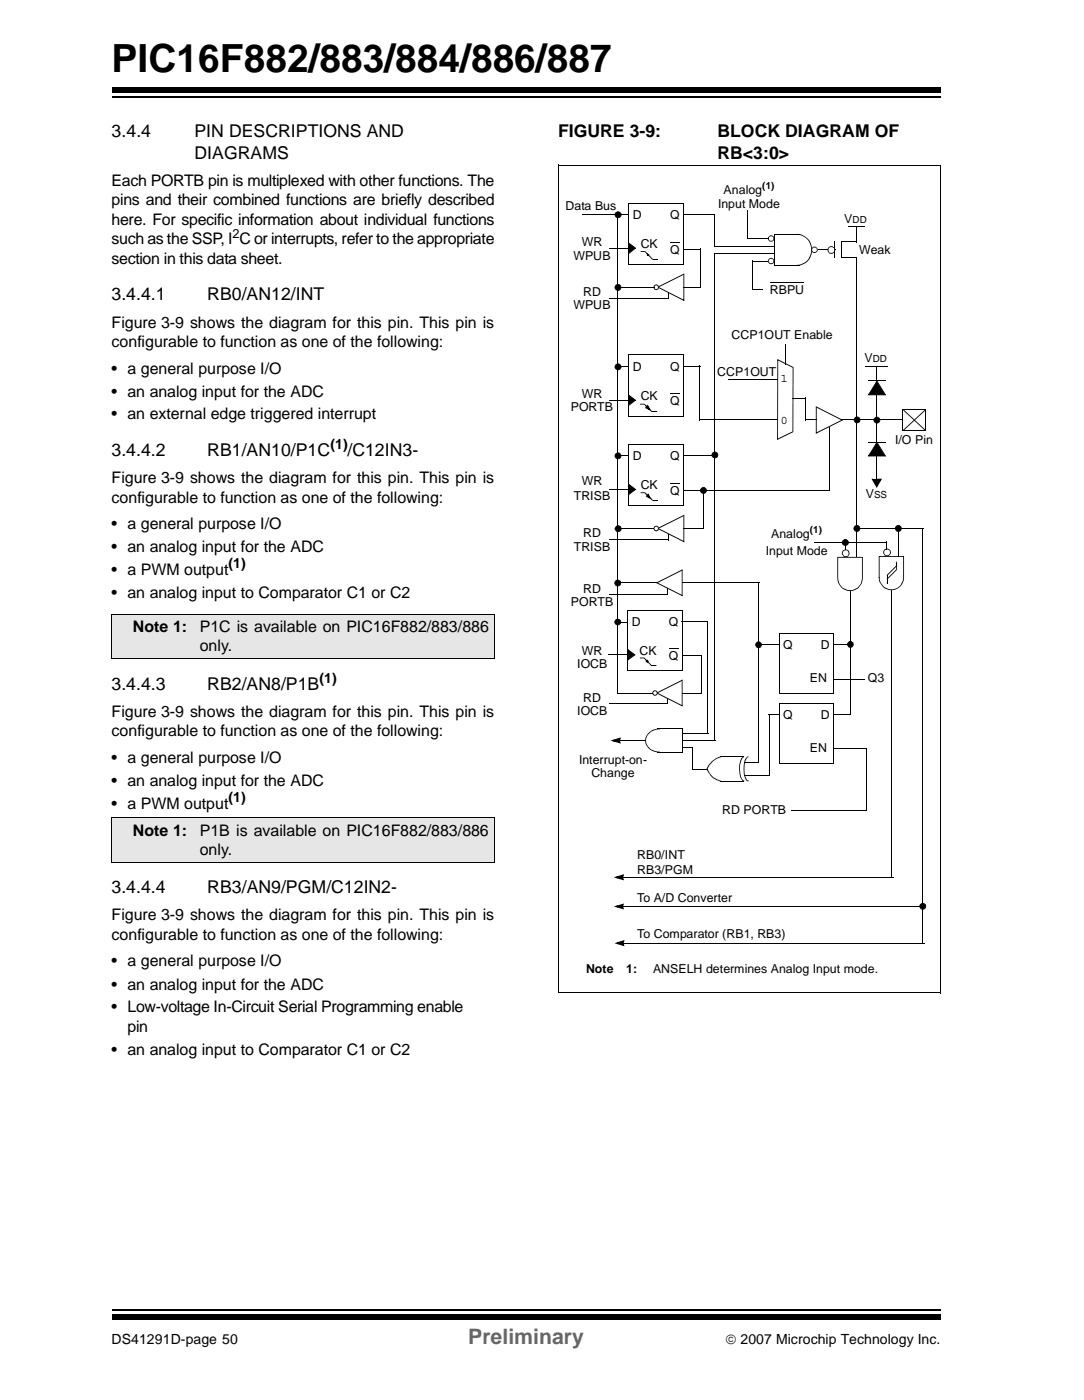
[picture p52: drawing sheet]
<svg xmlns="http://www.w3.org/2000/svg" width="216mm" height="279mm" viewBox="0 0 216 279" stroke-linecap="round" stroke-linejoin="round" font-family="sans-serif">
<defs><g id="words">
<text font-size="7.7" x="22.2" y="14.4">PIC16F882/883/884/886/887</text>
<text font-size="4.2" fill="#656565" x="93.3" y="267.8">Preliminary</text>
<g font-size="3.5">
<text x="22.2" y="27.4">3.4.4</text>
<text x="38.8" y="27.4">PIN DESCRIPTIONS AND</text>
<text x="111.1" y="27.4">FIGURE 3-9:</text>
<text x="142.9" y="27.4">BLOCK DIAGRAM OF</text>
<text x="38.7" y="31.6">DIAGRAMS</text>
<text x="142.9" y="31.6">RB&lt;3:0&gt;</text>
<text x="22.2" y="59.9">3.4.4.1</text>
<text x="41.3" y="59.9">RB0/AN12/INT</text>
<text x="22.2" y="90.9">3.4.4.2</text>
<text x="41.3" y="90.9">RB1/AN10/P1C</text>
<text x="69.2" y="90.9">/C12IN3-</text>
<text x="22.2" y="137.5">3.4.4.3</text>
<text x="41.3" y="137.5">RB2/AN8/P1B</text>
<text x="22.2" y="178.1">3.4.4.4</text>
<text x="41.3" y="178.1">RB3/AN9/PGM/C12IN2-</text>
</g>
<g font-size="3.2">
<text x="22.2" y="37">Each PORTB pin is multiplexed with other functions. The</text>
<text x="22.2" y="40.9">pins and their combined functions are briefly described</text>
<text x="22.2" y="44.8">here. For specific information about individual functions</text>
<text x="22.2" y="48.7">such as the SSP, I C or interrupts, refer to the appropriate</text>
<text x="22.2" y="52.6">section in this data sheet.</text>
<text x="22.2" y="65.3">Figure 3-9 shows the diagram for this pin. This pin is</text>
<text x="22.2" y="69.2">configurable to function as one of the following:</text>
<text x="22.2" y="74.5">• a general purpose I/O</text>
<text x="22.2" y="79">• an analog input for the ADC</text>
<text x="22.2" y="83.6">• an external edge triggered interrupt</text>
<text x="22.2" y="96.3">Figure 3-9 shows the diagram for this pin. This pin is</text>
<text x="22.2" y="100.2">configurable to function as one of the following:</text>
<text x="22.2" y="105.5">• a general purpose I/O</text>
<text x="22.2" y="110.1">• an analog input for the ADC</text>
<text x="22.2" y="114.7">• a PWM output</text>
<text x="22.2" y="119.3">• an analog input to Comparator C1 or C2</text>
<text x="26.5" y="125.9">Note 1:</text>
<text x="39.8" y="125.9">P1C is available on PIC16F882/883/886</text>
<text x="39.8" y="129.8">only.</text>
<text x="22.2" y="142.9">Figure 3-9 shows the diagram for this pin. This pin is</text>
<text x="22.2" y="146.8">configurable to function as one of the following:</text>
<text x="22.2" y="152.1">• a general purpose I/O</text>
<text x="22.2" y="156.6">• an analog input for the ADC</text>
<text x="22.2" y="161.2">• a PWM output</text>
<text x="26.5" y="166.5">Note 1:</text>
<text x="39.8" y="166.5">P1B is available on PIC16F882/883/886</text>
<text x="39.8" y="170.4">only.</text>
<text x="22.2" y="183.5">Figure 3-9 shows the diagram for this pin. This pin is</text>
<text x="22.2" y="187.3">configurable to function as one of the following:</text>
<text x="22.2" y="192.6">• a general purpose I/O</text>
<text x="22.2" y="197.2">• an analog input for the ADC</text>
<text x="22.2" y="201.8">• Low-voltage In-Circuit Serial Programming enable</text>
<text x="25.4" y="205.7">pin</text>
<text x="22.2" y="210.3">• an analog input to Comparator C1 or C2</text>
</g>
<g font-size="2.8">
<text x="65.8" y="89.5">(1)</text>
<text x="45.5" y="113.2">(1)</text>
<text x="63.6" y="136.1">(1)</text>
<text x="45.5" y="159.8">(1)</text>
<text x="22.2" y="267.8">DS41291D-page 50</text>
<text x="144.5" y="267.8">© 2007 Microchip Technology Inc.</text>
</g>
<g font-size="2.5">
<text x="112.7" y="41.8">Data Bus</text>
<text x="143" y="41.4">Input Mode</text>
<text x="144.1" y="38.7">Analog</text>
<text x="46.3" y="47.4">2</text>
<text x="126" y="43.6">D</text>
<text x="133.5" y="43.6">Q</text>
<text x="168.2" y="44.5">V</text>
<text x="114.2" y="51.8">WPUB</text>
<text x="115.9" y="49.1">WR</text>
<text x="127.6" y="49.4">CK</text>
<text x="133.5" y="50.5">Q</text>
<text x="171.1" y="50.7">Weak</text>
<text x="116.1" y="59">RD</text>
<text x="153.3" y="58.7">RBPU</text>
<text x="114.2" y="61.7">WPUB</text>
<text x="145.7" y="67.6">CCP1OUT Enable</text>
<text x="126" y="73.9">D</text>
<text x="133.5" y="73.9">Q</text>
<text x="142.8" y="75">CCP1OUT</text>
<text x="155.5" y="76.1">1</text>
<text x="172.2" y="72.2">V</text>
<text x="113.7" y="82">PORTB</text>
<text x="115.9" y="79.3">WR</text>
<text x="127.6" y="79.7">CK</text>
<text x="133.5" y="80.8">Q</text>
<text x="155.5" y="84.4">0</text>
<text x="178.3" y="88.5">I/O Pin</text>
<text x="126" y="91.7">D</text>
<text x="133.5" y="91.7">Q</text>
<text x="114.3" y="99.6">TRISB</text>
<text x="115.9" y="96.6">WR</text>
<text x="127.6" y="97.5">CK</text>
<text x="133.5" y="98.6">Q</text>
<text x="172.4" y="99.2">V</text>
<text x="116.1" y="107.1">RD</text>
<text x="153.6" y="107.2">Analog</text>
<text x="114.3" y="109.7">TRISB</text>
<text x="152.5" y="110.5">Input Mode</text>
<text x="116.2" y="118.1">RD</text>
<text x="113.7" y="120.7">PORTB</text>
<text x="125.9" y="124.8">D</text>
<text x="133.2" y="124.8">Q</text>
<text x="115.9" y="130.6">WR</text>
<text x="127.4" y="130.5">CK</text>
<text x="133.2" y="131.6">Q</text>
<text x="156" y="129.3">Q</text>
<text x="163.5" y="129.3">D</text>
<text x="114.9" y="133.2">IOCB</text>
<text x="161.3" y="136">EN</text>
<text x="172.8" y="136">Q3</text>
<text x="114.9" y="142.5">IOCB</text>
<text x="116.2" y="139.9">RD</text>
<text x="156" y="143.2">Q</text>
<text x="163.5" y="143.2">D</text>
<text x="161.3" y="149.9">EN</text>
<text x="115.3" y="152.2">Interrupt-on-</text>
<text x="117.8" y="154.9">Change</text>
<text x="143.9" y="162.2">RD PORTB</text>
<text x="126.9" y="171.2">RB0/INT</text>
<text x="126.9" y="174.2">RB3/PGM</text>
<text x="126.9" y="179.8">To A/D Converter</text>
<text x="126.9" y="187">To Comparator (RB1, RB3)</text>
<text x="116.7" y="193.9">Note</text>
<text x="124.7" y="193.9">1:</text>
<text x="130.1" y="193.9">ANSELH determines Analog Input mode.</text>
</g>
<g font-size="1.9">
<text x="151.8" y="37.7">(1)</text>
<text x="169.8" y="44.5">DD</text>
<text x="173.8" y="72.2">DD</text>
<text x="174.1" y="99.2">SS</text>
<text x="161.3" y="106.2">(1)</text>
</g>
</g></defs>
<path d="M22.2 19.3h165.1" fill="none" stroke="#000" stroke-width=".34"/>
<path d="M22.2 17.4h165.1v1h-165.1z" fill="#000"/>
<path d="M22.2 260h165.1v5.9h-165.1z" fill="#fff"/>
<path d="M22.2 261h165.1" fill="none" stroke="#000" stroke-width=".34"/>
<path d="M22.2 262h165.1v1.1h-165.1z" fill="#000"/>
<g fill="#e6e6e6">
<path d="M22.2 122.4h76.2v8.8h-76.2z"/>
<path d="M22.2 163h76.2v8.8h-76.2z"/>
</g>
<path d="M174.6 78.8v9.5M22.2 122.4h76.3M22.2 131.2h76.3M22.2 122.5v8.6M98.4 122.5v8.6M22.2 163h76.3M22.2 171.8h76.3M22.2 163.1v8.6M98.4 163.1v8.6" fill="none" stroke="#000" stroke-width=".2"/>
<path d="M174.6 78.7l.1 .1z" fill="#000"/>
<path d="M179.8 81.6h4.5v4.2h-4.5z" fill="#fff"/>
<path d="M125.1 52.7h11.1M125.2 40.5h11.1M125.2 40.4v12.3M136.2 40.5v12.3M172.4 73.1h4.4M173 75.9h3.4M174.6 73v2.8M179.7 85.8h4.6M179.8 81.6h4.6M179.8 81.5v4.3M184.3 81.6v4.3M162.2 108h6.3" fill="none" stroke="#000" stroke-width=".2"/>
<g fill="#000">
<path d="M133.5 48.2h1.9v.1h-1.9zM172.4 73v.2zM172.9 75.8l.1 .2zM174.6 75.8l.1 .1zM174.6 75.9l.1-.1v.2l-.8 1.3-.9 1.4h-.1l3.4-.1v.2l-1.7-2.8 .1-.1 1.8 2.9h-3.7l1-1.5h.1h-.1zM174.2 83.3a.68 .68 0 0 1 .7-.2 .68 .68 0 0 1 .5 .6l-.2 .1-.2-.4-.4-.2-.3 .2-.2 .4 .4 .4h.4l.3-.5 .2 .1a.69 .69 0 0 1-1 .6 .69 .69 0 0 1-.2-1.1zM175.2 83.7l.2 .1zM179.9 81.7h.2zM180.1 81.7l4.2 3.9-.1 .2-4.3-4zM179.9 85.7h.2zM184.1 85.7h.2zM184.1 81.7h.2z"/>
<path d="M179.9 85.6l4.3-3.9 .1 .1-4.2 4zM168.3 108h.2v1.8h-.2z"/>
</g>
<g fill="#000">
<path d="M174.6 75.9l1.7 2.8h-3.4z" fill-rule="evenodd"/>
<circle cx="174.7" cy="83.7" r=".61"/>
</g>
<path d="M127.6 50.1l3.4 1.6h-1l-1.5-1.6z" fill="#fff"/>
<path d="M127.6 50l.9 .1v.1h-.9zM127.6 50.1h.1zM128.4 50.2l.1-.1 1.6 1.5-.1 .2zM128.7 50.5h.2zM128.9 50.4l.1 .2-.1 .1-.2-.2zM128.9 50.7h.4l-.3 .3-.1-.2 .4-.1h-.4h.4v.1l-.2 .3-.3-.3zM128.9 50.7l.4 .1-.1 .1zM128.9 50.6h.1zM130 51.6h1v.2h-1zM130.9 51.7h.1z" fill="#000"/>
<path d="M129.1 50.7l.1 .2z" fill="#000"/>
<path d="M131 57.2l5.2-2.5v5.2z" fill="#fff"/>
<path d="M131.1 57.2l5.2 2.7h-.2v-5.2l.2-.2v5.5l-5.3-2.7zM130.8 57.2l5.4-2.6v.1l-5.1 2.6z" fill="#000"/>
<path d="M130.4 56.9l.3-.1 .3 .1 .2 .3-.2 .4-.3 .1-.3-.1-.2-.4z" fill-rule="evenodd" fill="#fff"/>
<path d="M125.1 48.3l1.6 1.1-1.5 1.2v-.1l1.4-1.1-.1 .1-1.4-1.1h.2v1.2h-.1zM125.2 49.6h.1v.9l-.2 .3zM130.4 56.8l.3-.1 .4 .1 .1 .4-.1 .1-.1-.3-.3-.1-.3 .1-.1 .3 .1 .3 .3 .1 .3-.2v.1l.1-.4 .1 .1-.1 .4-.4 .1-.4-.1-.2-.5zM131.1 57.2l.1 .1zM125.2 79.9h.1v.9l-.2 .2zM133.5 78.4h1.9v.2h-1.9zM125.1 78.6l1.7 1.2-1.6 1.1v-.1l1.4-1.1-.1 .1-1.4-1.1h.2v1.2h-.1zM133.5 96.3h1.9v.1h-1.9z" fill="#000"/>
<path d="M125.2 48.4l1.4 1-1.4 1.1zM125.2 78.7l1.4 1.1-1.4 1z" fill="#000"/>
<path d="M125.2 70.7h11.1M125.2 70.7v12.3M136.2 70.7v12.4M125.1 83h11.1M125.2 88.6h11.1M125.2 88.5v12.3M136.2 88.6v12.2M125.1 100.8h11.1" fill="none" stroke="#000" stroke-width=".2"/>
<path d="M127.6 98.2l3.4 1.5h-1l-1.5-1.5z" fill="#fff"/>
<path d="M127.6 98.1l.9 .1v.1h-.9zM127.6 98.1v.2zM128.5 98.2l1.6 1.5-.1 .1-1.6-1.5zM130 99.7h1v.1h-1zM130.9 99.7h.1z" fill="#000"/>
<path d="M131 105.3l5.2-2.6v5.3z" fill="#fff"/>
<path d="M131.1 105.2l5.2 2.8h-.2v-5.3l.2-.1v5.5l-5.3-2.7zM130.8 105.3l5.4-2.6v.1l-5.1 2.6z" fill="#000"/>
<path d="M130.4 105l.3-.1 .3 .1 .2 .3-.2 .4-.3 .1-.3-.1-.2-.4z" fill-rule="evenodd" fill="#fff"/>
<path d="M125.1 96.4l1.7 1.2-1.6 1.1v-.1l1.4-1.1-.1 .1-1.4-1.1h.2v1.2h-.1zM125.2 97.7h.1v.9l-.2 .2zM130.4 104.9l.3-.1 .4 .1 .1 .4-.1 .1-.1-.3-.3-.2-.3 .2-.1 .3 .1 .3h.3h.3l.1-.4 .1 .1-.1 .3-.4 .2-.4-.2-.2-.4zM131.1 105.3l.1 .1z" fill="#000"/>
<path d="M125.2 96.5l1.4 1-1.4 1.1z" fill="#000"/>
<path d="M162.9 49.7h3.5M166.3 48.1v3.3M167.5 48.2h3.2M167.6 51.3h3.1M167.6 48.2v3.2M169.1 45.2h3.2M170.7 45.1v3.2M170.7 51.3v6.3" fill="none" stroke="#000" stroke-width=".2"/>
<circle cx="165.6" cy="49.8" r=".69" fill="#fff"/>
<g fill="#000">
<path d="M122.6 56.8a.65 .65 0 0 1 .8-.2 .65 .65 0 0 1 .4 .7h-.2l-.1-.4-.4-.1-.4 .1-.1 .4 .1 .4 .4 .1 .4-.1 .1-.4h.2a.67 .67 0 0 1-1 .6 .67 .67 0 0 1-.2-1.1zM123.6 57.3h.2zM122.6 42.3a.68 .68 0 0 1 .8-.1 .68 .68 0 0 1 .4 .6h-.2v-.2l-.5-.3-.4 .2-.1 .3 .3 .5h.4l.3-.5h.2a.69 .69 0 0 1-1 .6 .69 .69 0 0 1-.2-1.1zM123.6 42.8h.2zM133.1 58.3h.2v1.3h-.2zM165 49.3a.77 .77 0 0 1 .9-.2 .77 .77 0 0 1 .4 .7l-.1 .1-.2-.5-.4-.2-.5 .2-.1 .5 .3 .5h.5l.4-.4v-.2l.1 .1a.78 .78 0 0 1-1.1 .6 .78 .78 0 0 1-.2-1.2zM166.2 49.8l.1 .1zM122.6 72.6a.68 .68 0 0 1 .8-.1 .68 .68 0 0 1 .4 .6l-.2 .1-.1-.5-.4-.1-.4 .2-.1 .4 .1 .3 .4 .2 .4-.2 .1-.4 .2 .1a.69 .69 0 0 1-1 .6 .69 .69 0 0 1-.2-1.2zM123.6 73.1l.2 .1zM122.6 90.4a.68 .68 0 0 1 .8-.2 .68 .68 0 0 1 .4 .6l-.2 .1-.1-.4-.4-.2-.4 .2-.1 .4 .3 .5h.4l.3-.6 .2 .1a.69 .69 0 0 1-1 .6 .69 .69 0 0 1-.2-1.1zM123.6 90.8l.2 .1zM139.6 97.3a.68 .68 0 0 1 .8-.2 .68 .68 0 0 1 .4 .6l-.2 .1-.1-.4-.4-.2-.4 .2-.1 .4 .3 .5h.4l.3-.6 .2 .1a.69 .69 0 0 1-.9 .6 .69 .69 0 0 1-.3-1.1z"/>
<path d="M140.6 97.7l.2 .1zM170.2 83.2a.66 .66 0 0 1 .8-.1 .66 .66 0 0 1 .4 .6h-.2l-.1-.4-.4-.1-.4 .2-.1 .3 .3 .5h.4l.2-.1 .1-.4h.2a.68 .68 0 0 1-1 .6 .68 .68 0 0 1-.2-1.1zM171.2 83.7h.2zM173.9 95.4h.7v.4h-.7zM173.6 95.4l.4 .1 .8 1.3-.3 .2 .7-1.5 .3 .2-.9 .1v-.4h1.1l-1.1 1.9zM174.6 88l.1 .2-.8 1.3-.9 1.4-.1-.1h3.4v.2l-1.7-2.8 .1-.1 1.8 2.9h-3.7l1-1.5h.1h-.1zM122.7 104.9a.66 .66 0 0 1 .7-.2 .66 .66 0 0 1 .4 .7h-.2l-.1-.4-.4-.1-.3 .1-.2 .4 .3 .5h.4l.3-.3v-.2h.2a.68 .68 0 0 1-1 .6 .68 .68 0 0 1-.1-1.1zM123.6 105.4h.2zM133.1 106.4h.2v1.3h-.2zM170.2 104.9a.65 .65 0 0 1 .7-.2 .65 .65 0 0 1 .4 .6l-.1 .1-.2-.5-.3-.1-.4 .2-.1 .4 .1 .3 .4 .2 .3-.2 .2-.4 .1 .1a.67 .67 0 0 1-.9 .6 .67 .67 0 0 1-.2-1.1zM171.2 105.3l.1 .1zM123.9 180.6h.4v.2h-.4z"/>
<path d="M122.2 180.7l2.1-.6-.2 .4-1.2 .3-.1-.3 1.3 .3-.1 .4-.2-.5 .3-.1 .2 .7zM123.9 180.3l.3 .1-.1 .3-.4-.1zM124.2 180.6l.1 .2z"/>
</g>
<g fill="#000">
<path d="M173.9 95.6h1.5l-.8 1.3zM122.9 180.7l1.2-.4-.2 .4 .2 .3z"/>
<path d="M174.6 88.1l1.7 2.8h-3.4z" fill-rule="evenodd"/>
<circle cx="123.1" cy="57.3" r=".59"/>
<circle cx="123.1" cy="42.8" r=".61"/>
<circle cx="123.1" cy="73.1" r=".61"/>
<circle cx="123.1" cy="90.9" r=".61"/>
<circle cx="140.1" cy="97.8" r=".61"/>
<circle cx="170.7" cy="83.7" r=".6"/>
<circle cx="123.1" cy="105.4" r=".6"/>
<circle cx="170.7" cy="105.3" r=".59"/>
</g>
<g fill="none" stroke="#000" stroke-width=".2">
<path d="M116 42.8h9.3M121.3 49.5h4.9M121.3 59.5h12M123.1 57.3h7.2M123.1 42.8v95.5M136.1 57.3h3.5M139.5 49.6v7.8M142.4 50.5v97.2M170.7 52v59M121.3 79.8h4.9M123 73.1h2.2M121.3 97.6h4.9"/>
<path d="M123.1 90.8h2.2M165.7 83.7h14.1M172.9 88.2h3.5M174.6 91v4.5M121.3 107.6h12M123.1 105.4h7.1M170.7 105.3h13.2M183.8 105.2v82.9M124.3 180.7h59.8"/>
</g>
<path d="M162.6 81.1l5.1 2.6-5.1 2.6z" fill="#fff"/>
<path d="M162.6 81l5.4 2.7-.3 .1-5.2-2.6zM165.1 85.1l.1 .1zM162.5 80.9l.2 .2v5.2h-.2l5.2-2.6 .1 .1-5.3 2.7zM123.9 174.8h.3v.2h-.3zM122.2 174.9l2.1-.7-.2 .5-1.2 .3-.1-.3 1.3 .3-.1 .4-.2-.5 .3-.1 .2 .7zM123.9 174.4l.3 .1-.1 .4h-.3z" fill="#000"/>
<path d="M136.1 73h3.4M136.1 90.7h6.3M136.1 97.7h29.1M140.1 97.7v7.8M165.2 85.2v12.6M136.2 105.4h4M177.6 117.4v57.6M124.1 174.9h53.9" fill="none" stroke="#000" stroke-width=".2"/>
<path d="M122.8 174.9l1.3-.4-.2 .4 .2 .3z" fill="#000"/>
<circle cx="162.2" cy="49.8" r=".56" fill="#fff"/>
<path d="M161.8 49.4a.63 .63 0 0 1 .7-.2 .63 .63 0 0 1 .4 .6h-.2l-.1-.4-.4-.1-.3 .1-.2 .4 .3 .4h.4l.3-.4h.2a.64 .64 0 0 1-.9 .6 .64 .64 0 0 1-.2-1zM162.7 49.8h.2z" fill="#000"/>
<path d="M136.2 42.7h6.2M136.2 49.7h3.4M142.3 42.7v6.4" fill="none" stroke="#000" stroke-width=".2"/>
<path d="M158.8 46.7a3.1 3.1 0 0 1 2.8 3.1 3.1 3.1 0 0 1-2.8 3.1z" fill-rule="evenodd" fill="#fff"/>
<path d="M158.7 52.8l.1 .2zM158.7 46.6v.2zM158.8 46.6a3.2 3.2 0 0 1 2.9 2.6 3.2 3.2 0 0 1-1.8 3.5l-.1-.2 1-.6 .5-.9 .2-.6v-1.3l-.4-1-.3-.4-.9-.7-1.1-.2zM158.8 52.8l.6-.1v.2l-.6 .1zM159.3 52.7l.5-.2 .1 .2-.5 .2z" fill="#000"/>
<path d="M142.4 49.1h9.3M148.9 47.5h4.2M148.9 42v5.6M154.1 46.7h5.2M154.2 46.7v6.3M154.2 52.9h5.1" fill="none" stroke="#000" stroke-width=".2"/>
<circle cx="153.6" cy="47.5" r=".56" fill="#fff"/>
<path d="M153.1 47.1a.63 .63 0 0 1 .7-.2 .63 .63 0 0 1 .4 .6l-.1 .1-.2-.4-.3-.1-.4 .1-.1 .4 .3 .4h.4l.3-.5 .1 .1a.64 .64 0 0 1-.9 .6 .64 .64 0 0 1-.2-1.1zM154.1 47.5l.1 .1zM158.4 56.3h1.8v.2h-1.8z" fill="#000"/>
<path d="M142.3 50.5h12M149.9 52h4.2M149.9 57.7h2M150 51.9v5.8M150 47.5h3.1M150 49.1h4.2M153.3 56.4h5.1" fill="none" stroke="#000" stroke-width=".2"/>
<circle cx="153.6" cy="52" r=".56" fill="#fff"/>
<path d="M153.1 51.6a.63 .63 0 0 1 .7-.2 .63 .63 0 0 1 .4 .6l-.1 .1-.2-.4-.3-.1-.4 .1-.1 .4 .3 .4h.4l.3-.5 .1 .1a.64 .64 0 0 1-.9 .5 .64 .64 0 0 1-.2-1zM154.1 52l.1 .1z" fill="#000"/>
<path d="M175.1 110.9h4.9v4.2a2.43 2.43 0 0 1-2.5 2.5 2.43 2.43 0 0 1-2.4-2.5z" fill-rule="evenodd" fill="#fff"/>
<path d="M175 110.9l5-.1 .1 4.3a2.52 2.52 0 0 1-2.6 2.5 2.52 2.52 0 0 1-2.5-2.5h.2l.2 .9 .2 .4 .6 .7 .4 .2 .5 .1h.9l1.2-.6 .6-1.2 .1-4.7 .1 .1h-4.9l.1-.1v4.2h-.2zM175 115.1h.2zM176.6 115.4h.2v.8h-.2zM176.6 114.6h.2v1.4h-.2zM176.6 116.2h.2zM176.7 116v.1zM178.5 112.2h.2zM178.5 112.2h.2v1.4l-.2-.1zM176.6 115.4l1.9-1.9 .2 .1-1.9 1.9zM178.5 112h.2zM178.5 112h.2v.8l-.2-.1zM176.6 114.6l1.9-1.9 .2 .1-1.9 1.9z" fill="#000"/>
<circle cx="176.7" cy="110.1" r=".68" fill="#fff"/>
<path d="M128.7 98.4l-.1 .2zM128.7 98.4l.2 .2-.1 .1-.2-.1zM128.7 98.8l.2-.2 .2 .3-.1 .1zM129.1 98.3l.7 1.3-1.2-.7 .4-.2 .4 .3-.1 .3-.4-.5 .4-.2-.2 .3-.2-.3zM128.9 98.6v.2zM176.1 109.5a.79 .79 0 0 1 .9-.1 .79 .79 0 0 1 .4 .7l-.1 .1-.2-.6-.4-.1-.5 .2-.1 .5 .1 .3 .3 .2h.4l.4-.4v-.2l.1 .1a.78 .78 0 0 1-1.1 .6 .78 .78 0 0 1-.2-1.3zM177.3 110.1l.1 .1z" fill="#000"/>
<path d="M129 98.8l.1-.1 .2 .4-.4-.2z" fill="#000"/>
<path d="M127.5 80.6l3.4 1.5h-1l-1.6-1.5z" fill="#fff"/>
<g fill="#000">
<path d="M127.5 80.5h.9l-.1 .1h-.8zM127.4 80.6h.2zM128.4 80.5l1.6 1.5-.1 .2-1.6-1.6zM128.5 80.7v.2zM128.6 80.8l.2 .1-.1 .2-.2-.2zM128.7 81l.3 .2-.1 .2-.3-.3zM129 80.6l.7 1.3-1.2-.6 .3-.2 .5 .2-.1 .4-.4-.6 .3-.2-.1 .3-.3-.2zM128.8 80.9l-.1 .2zM129.9 82h1v.2h-1zM130.8 82.1h.2zM124 187.9h.3v.2h-.3zM122.4 188l2-.6-.2 .4-1.2 .4-.1-.4 1.3 .4-.1 .3-.3-.5 .3-.1 .3 .7z"/>
<path d="M124 187.5l.3 .2-.1 .3h-.4zM183.3 180.2a.65 .65 0 0 1 .8-.2 .65 .65 0 0 1 .4 .6l-.2 .1-.1-.4-.4-.2-.4 .2-.1 .4 .3 .4h.4l.3-.5 .2 .1a.67 .67 0 0 1-1 .6 .67 .67 0 0 1-.2-1.1zM184.3 180.6l.2 .1z"/>
</g>
<g fill="#000">
<path d="M129 81l.3 .5-.6-.3zM123 188l1.1-.4-.1 .4 .1 .3z"/>
<circle cx="183.8" cy="180.6" r=".59"/>
</g>
<path d="M169.3 117.6v24.9M124.3 188h59.9" fill="none" stroke="#000" stroke-width=".2"/>
<path d="M166.8 111.1h5v4.2a2.46 2.46 0 0 1-2.5 2.4 2.46 2.46 0 0 1-2.5-2.4z" fill-rule="evenodd" fill="#fff"/>
<path d="M166.8 111.1l5-.1v4.3a2.54 2.54 0 0 1-2.5 2.5 2.54 2.54 0 0 1-2.5-2.5h.1l.5 1.3 .6 .7 .8 .3h.5l1.3-.3 .9-1.1 .1-.4 .1-4.7 .1 .1h-5l.1-.1v4.2h-.1zM166.8 115.3h.1z" fill="#000"/>
<circle cx="168.4" cy="110.3" r=".69" fill="#fff"/>
<path d="M168.6 108l.1 .1zM167.9 107.7a.66 .66 0 0 1 .7-.2 .66 .66 0 0 1 .5 .6l-.2 .1-.1-.5-.4-.1-.4 .2-.2 .4 .4 .4h.3l.4-.3v-.2l.2 .1a.67 .67 0 0 1-1 .5 .67 .67 0 0 1-.2-1zM168.9 108.1l.2 .1zM167.9 109.7a.79 .79 0 0 1 .8-.2 .79 .79 0 0 1 .5 .8h-.1l-.3-.5-.4-.1-.4 .2-.2 .4 .4 .6h.5l.4-.6h.1a.79 .79 0 0 1-1.1 .7 .79 .79 0 0 1-.2-1.3zM169.1 110.3h.1zM176.5 109.5l.2 .1zM176.5 108h.2v1.5h-.2zM178.8 110.9l.2 .1zM178.4 104.9a.65 .65 0 0 1 .8-.2 .65 .65 0 0 1 .4 .6l-.2 .1-.1-.5-.4-.1-.4 .2-.1 .4 .3 .4h.4l.3-.5 .2 .1a.68 .68 0 0 1-1 .6 .68 .68 0 0 1-.2-1.1zM179.4 105.3l.2 .1zM133.2 129.2h1.9v.1h-1.9z" fill="#000"/>
<path d="M168.7 108h8M178.9 105.2v5.7M125 133.6h10.9M125.1 121.7h10.8M125.1 121.6v12M135.9 121.7v12" fill="none" stroke="#000" stroke-width=".2"/>
<g fill="#000">
<circle cx="168.4" cy="108.1" r=".6"/>
<circle cx="178.9" cy="105.3" r=".6"/>
</g>
<path d="M127.5 131.1l3.2 1.6h-.9l-1.5-1.6z" fill="#fff"/>
<path d="M127.5 131.1h.9l-.1 .1h-.8zM127.5 131.1v.1zM128.2 131.2l.2-.1 1.5 1.5-.1 .2zM128.5 131.5h.2zM128.5 131.6l.2-.2 .1 .2-.1 .1zM128.7 131.7l.3 .2zM128.8 131.6l.2-.1 .2 .4-.2 .2-.4-.2 .3-.2 .2 .1-.2 .2-.2-.2 .4-.1-.1 .2zM128.7 131.6v.1zM129.8 132.6h.9v.2h-.9zM130.7 132.7h.1z" fill="#000"/>
<path d="M128.9 131.8l.1 .2z" fill="#000"/>
<path d="M130.8 138.1l5.1-2.5v5.1z" fill="#fff"/>
<path d="M130.9 138l5 2.7h-.1v-5.1l.1-.2v5.4l-5.1-2.6zM130.6 138.1l5.2-2.6 .1 .2-5 2.5z" fill="#000"/>
<path d="M130.1 137.8l.3-.1 .4 .1 .2 .3-.2 .4-.4 .1-.3-.1-.1-.4z" fill-rule="evenodd" fill="#fff"/>
<path d="M125 129.3l1.6 1.3-1.5 1-.1-.1 1.5-1-.1 .1-1.4-1.1h.2v1.1h-.2zM125 130.6h.2v.9l-.2 .2zM130.1 137.7l.4-.1 .4 .2 .1 .3-.1 .1-.1-.3-.3-.1-.4 .3 .1 .3 .2 .1 .4-.1 .1-.3 .1 .1-.2 .4-.4 .1-.3-.2-.2-.4zM130.9 138.1l.1 .1z" fill="#000"/>
<path d="M125.1 129.5l1.4 1-1.4 1z" fill="#000"/>
<path d="M130.8 116.2l5.1-2.6v5.1z" fill="#fff"/>
<path d="M130.9 116.1l5 2.6h-.1v-5.1l.1-.1v5.4l-5.1-2.7zM130.6 116.2l5.2-2.7 .1 .2-5 2.5z" fill="#000"/>
<path d="M129 146.3a2.89 2.89 0 0 1 2.4-1v4.6a2.34 2.34 0 0 1-2.4-1 2.34 2.34 0 0 1 0-2.6z" fill-rule="evenodd" fill="#fff"/>
<path d="M130.3 145.4l.5-.2 .1 .2-.5 .1zM130.8 145.2h.6v.2h-.6zM131.4 149.8l.1 .2zM129 146.3l.8-.7 .5-.2 .1 .1-1 .6-.5 .6-.2 .5v.9l.7 1.1 1 .4 1 .2v.2a2.54 2.54 0 0 1-2.9-2.8zM131.4 145.2l.1 .2z" fill="#000"/>
<path d="M130.9 145.3h5M130.9 149.9h5M135.9 145.3v4.7M155.2 152.1h10.8M155.3 140.2h10.8M155.3 140.1v12M166 140.2v12" fill="none" stroke="#000" stroke-width=".2"/>
<path d="M147.8 151l.3-.2 .1 4.9-.2-.1a4.5 4.5 0 0 1-.2-4.6z" fill-rule="evenodd" fill="#fff"/>
<path d="M147.8 151l.1-.2 .1 .2-.2 .1zM147.9 150.8l.2-.1 .1 .2-.2 .1zM147.7 151l.2 .1-.5 1.3 .1 1.8 .1 .8 .4 .5 .2 .1v.1l-.4-.1a4.9 4.9 0 0 1-.1-4.6zM148.1 150.8h.1zM148.1 155.7h.2z" fill="#000"/>
<path d="M143.5 150.8h4.7M143.5 155.7h4.7" fill="none" stroke="#000" stroke-width=".2"/>
<path d="M141.9 151.7l.8-.5 .8-.4v4.9a3.7 3.7 0 0 1-2.7-2.5l.4-.8z" fill-rule="evenodd" fill="#fff"/>
<path d="M142.2 155l.7 .4-.1 .1-.7-.3zM142.9 155.4l.7 .2-.1 .2-.7-.3zM141.8 151.7l.9-.6 .8-.4 .1 .2-.9 .4-.8 .5-1 1.4a4.1 4.1 0 0 0 1.3 1.8l-.1 .2-.7-.7-.7-1.2a3.2 3.2 0 0 1 1.1-1.6zM143.5 150.7v.2zM143.4 155.7h.2z" fill="#000"/>
<path d="M148.7 151l.3-.2v4.9l-.1-.1a4.2 4.2 0 0 1-.2-4.6z" fill-rule="evenodd" fill="#fff"/>
<g fill="#000">
<path d="M139.3 72.9l.2 .1zM145 75.6l.1 .2zM156.4 72.5l.2 .1zM157.9 79.2l.1 .2zM139.4 83.6l.1 .2zM141.9 90.2a.65 .65 0 0 1 .8-.2 .65 .65 0 0 1 .4 .7h-.2l-.1-.4-.4-.1-.4 .1-.1 .4 .3 .5h.4l.3-.3v-.2h.2a.67 .67 0 0 1-1 .6 .67 .67 0 0 1-.2-1.1zM142.9 90.7h.2zM154.9 71.6l3.1 1.6-.1 .1-3-1.5 .1-.2v15.9h-.2l3.1-1.5 .1 .1-3.2 1.6zM160.4 83.7l.1 .1zM160.4 83.6l.1 .2zM122.6 115.7a.66 .66 0 0 1 .7-.1 .66 .66 0 0 1 .4 .6h-.2l-.1-.4-.4-.1-.3 .2-.2 .3 .3 .5h.4l.2-.1 .1-.4h.2a.68 .68 0 0 1-.9 .6 .68 .68 0 0 1-.2-1.1zM123.5 116.2h.2z"/>
<path d="M130.7 116.1l.1 .1zM132.9 117.2l.1 .1zM132.9 117.3h.1v1.1h-.1zM132.9 118.3l.1 .2zM122.6 123.5a.66 .66 0 0 1 .7-.1 .66 .66 0 0 1 .4 .6h-.2l-.1-.4-.4-.1-.3 .2-.2 .3 .2 .3 .4 .2 .3-.2 .1-.3h.2a.67 .67 0 0 1-.9 .6 .67 .67 0 0 1-.2-1.1zM123.5 124h.2zM126 130.4l.1 .2zM132.9 139.1l.1 .1zM150.6 128.1a.63 .63 0 0 1 .8-.2 .63 .63 0 0 1 .3 .6l-.1 .1-.2-.5-.3-.1-.4 .2-.1 .4 .3 .4h.4l.3-.5 .1 .1a.66 .66 0 0 1-.9 .6 .66 .66 0 0 1-.2-1.1zM151.6 128.5l.1 .1zM166.2 135.3l.1 .1zM168.9 128a.63 .63 0 0 1 .7-.2 .63 .63 0 0 1 .4 .6l-.1 .1-.2-.4-.4-.2-.3 .2-.1 .4 .3 .4h.4l.3-.5 .1 .1a.66 .66 0 0 1-.9 .6 .66 .66 0 0 1-.2-1.1z"/>
<path d="M169.9 128.4l.1 .1zM123.3 147.5h.3v.2h-.3zM121.6 147.6l2.1-.6-.2 .4-1.3 .4-.1-.4 1.4 .4-.1 .3-.3-.4 .3-.2 .3 .7zM123.2 147.2l.4 .1-.1 .4h-.4zM128.6 147.5l.1 .2zM132.9 139.2h.1v1.2h-.1zM132.9 140.2l.1 .2zM148.6 151l.2-.2 .1 .2-.2 .1zM148.8 150.8l.2-.1 .1 .2-.2 .1zM148.6 151l.2 .1-.5 1.3v.9l.2 1.7 .2 .4 .4 .2-.1 .1h-.2a4.3 4.3 0 0 1-.2-4.7zM148.9 155.7h.2zM148.9 150.8h.2z"/>
<path d="M157.6 161.4l.1 .1z"/>
</g>
<g fill="none" stroke="#000" stroke-width=".2">
<path d="M111.2 32.9h76.1M111.2 32.8v165.1M187.3 32.9v165.1M139.4 73v10.8M145.1 75.7h9.9M156.5 68.6v3.9M158 79.3h2.5M160.5 79.2v4.5M139.5 83.7h15.5M160.5 83.7h2.2M121.3 118.4h11.6M123 116.2h7.7"/>
<path d="M135.8 116.2h15.4M151.1 116.1v36M121.2 130.5h4.8M123 124h2.1M123 138.2h7.1M135.8 123.9h5.3M135.8 130.7h4M135.8 138.1h4M139.7 130.6v7.6M141 123.8v22.5M151.1 128.5h4.2M155.2 138.2h10.8"/>
<path d="M155.3 126.2h10.8M155.3 126.2v12M166 128.4h3.4M166 126.2v12.1M166.3 135.3h5.9M121.3 140.3h11.6M123.5 147.6h5.1M135.8 147.6h6.6M135.9 149h2.1M135.9 146.2h5.2M137.9 148.9v4.4h3M148.3 152.1h2.9"/>
<path d="M148.3 154.5h5M153.1 142.5h2.3M153.2 142.4v12.2M166 142.4h3.4M166 149.1h6.6M172.6 149v12.5M157.7 161.5h14.9M111.1 197.9h76.2"/>
</g>
<g fill="#000">
<path d="M122.2 147.6l1.2-.4-.1 .4 .1 .4z"/>
<circle cx="142.4" cy="90.7" r=".59"/>
<circle cx="123" cy="116.2" r=".6"/>
<circle cx="123" cy="124" r=".59"/>
<circle cx="151.1" cy="128.5" r=".58"/>
<circle cx="169.4" cy="128.4" r=".58"/>
</g>
<path d="M157.9 73.2v12.9" fill="none" stroke="#000" stroke-width=".21"/>
<use href="#words"/>
</svg>
